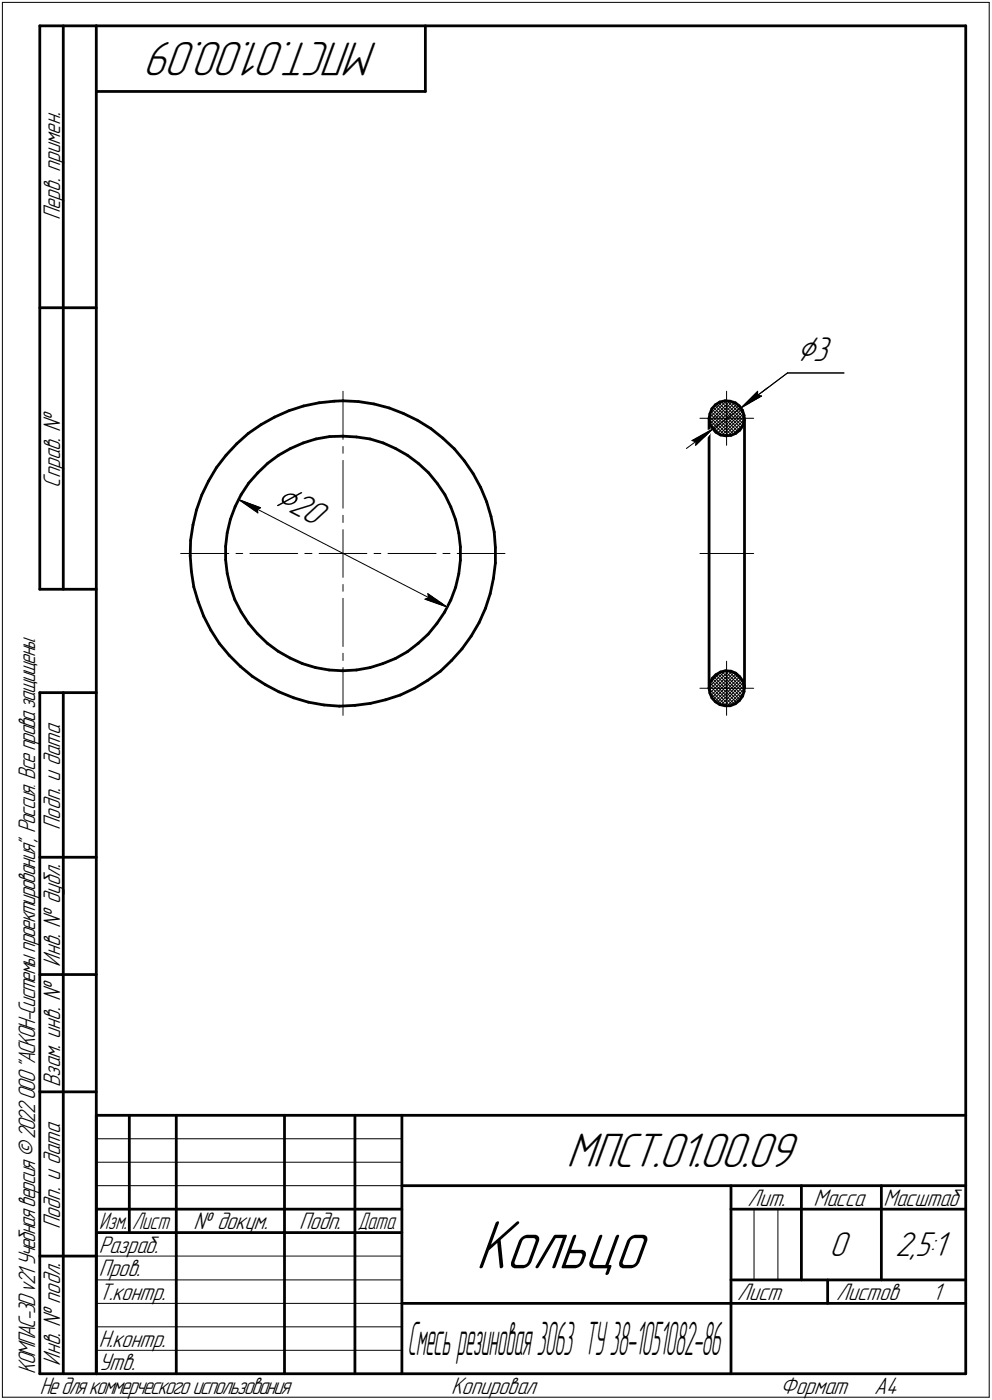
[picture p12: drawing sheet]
<svg xmlns="http://www.w3.org/2000/svg" width="211mm" height="298mm" viewBox="0 0 211 298" stroke-linecap="round" stroke-linejoin="round" font-family="sans-serif">
<defs><g id="words">
<text font-size="15.6" x="101.2" y="270.1">Кольцо</text>
<g font-size="10.9">
<text x="80.5" y="9" transform="rotate(-180 80.5 9)">МПСТ.01.00.09</text>
<text x="120.5" y="248.5">МПСТ.01.00.09</text>
</g>
<g font-size="10.4">
<text x="86.7" y="288.5">С</text>
<text x="88.5" y="288.5">месьрезиновая3063 ТУ38-1051082-86</text>
</g>
<g font-size="8.5">
<text x="169.5" y="76.9">Ç3</text>
<text x="58.1" y="107.3" transform="rotate(27 58.1 107.3)">Ç20</text>
</g>
<g font-size="7.8">
<text x="176.5" y="267.5">0</text>
<text x="190.5" y="267.5">2,5:1</text>
</g>
<g font-size="5.4">
<text x="12.8" y="46.9" transform="rotate(-90 12.8 46.9)">Перв. примен.</text>
<text x="12.8" y="103.8" transform="rotate(-90 12.8 103.8)">Справ. №</text>
<text x="12.8" y="176.7" transform="rotate(-90 12.8 176.7)">Подп. и дата</text>
<text x="12.8" y="205.8" transform="rotate(-90 12.8 205.8)">Инв. № дубл.</text>
<text x="12.8" y="231.6" transform="rotate(-90 12.8 231.6)">Взам. инв. №</text>
<text x="159.1" y="256.8">Лит.</text>
<text x="173.1" y="256.8">Масса</text>
<text x="188" y="256.8">Масштаб</text>
<text x="12.8" y="261.7" transform="rotate(-90 12.8 261.7)">Подп. и дата</text>
<text x="41.2" y="261.8">№ докум.</text>
<text x="63.6" y="261.8">Подп.</text>
<text x="21" y="266.8">Разраб.</text>
<text x="21" y="271.8">Пров.</text>
<text x="21" y="276.8">Т.контр.</text>
<text x="156.9" y="276.8">Лист</text>
<text x="177.9" y="276.8">Листов</text>
<text x="198.4" y="276.8">1</text>
<text x="21" y="286.8">Н.контр.</text>
<text x="7.5" y="292.5" transform="rotate(-90 7.5 292.5)">КОМПАС-3Dv21 Учебнаяверсия©2022ООО&quot;АСКОН-Системыпроектирования&quot;, Россия. Всеправазащищены.</text>
<text x="12.8" y="290.8" transform="rotate(-90 12.8 290.8)">Инв. № подл.</text>
<text x="21" y="291.8">Утв.</text>
<text x="8.5" y="296.7">Недлякоммерческогоиспользования</text>
<text x="96" y="296.8">Копировал</text>
<text x="166" y="296.8">Формат</text>
<text x="186" y="296.8">A4</text>
</g>
<g font-size="5.3">
<text x="21.1" y="261.8">Изм.</text>
<text x="28.1" y="261.8">Лист</text>
<text x="76.1" y="261.8">Дата</text>
</g>
</g></defs>
<g fill="none" stroke="#000" stroke-width=".59">
<path d="M8.5 5.5v120zM8.5 5.5h12zM13.5 5.5v120zM20.5 5.5v287zM20.5 5.5h185zM20.5 19.5h70zM90.5 5.5v14zM205.5 5.5v287zM8.5 65.5h12zM46.1 99.6l-1.7 2.8zM48.1 96.9l-2 2.7zM50.4 94.5l-2.3 2.4z"/>
<path d="M50.4 94.5l2.4-2.2zM52.8 92.3l2.7-1.9zM55.5 90.4l2.9-1.6zM57 98.6l2.3-1.7zM58.4 88.8l3.1-1.3zM59.3 96.9l2.5-1.4zM61.5 87.5l3.1-1.1zM61.8 95.5l2.7-1.2zM64.5 94.3l2.7-.8zM64.6 86.4l3.3-.6zM67.2 93.5l2.9-.5zM67.9 85.8l3.2-.4z"/>
<path d="M70.1 93l2.9-.1zM71.1 85.4l1.9-.1zM73 85.3l3.3 .2zM73 92.9l2.9 .1zM75.9 93l2.8 .5zM76.3 85.5l3.3 .5zM78.7 93.5l2.8 .8zM79.6 86l3.2 .9zM81.5 94.3l2.7 1.2zM82.8 86.9l3.1 1.2zM84.2 95.5l2.5 1.4zM85.9 88.1l2.9 1.4z"/>
<path d="M86.7 96.9l2.4 1.8zM88.8 89.5l2.9 1.8zM89.1 98.7l2.1 2zM91.7 91.3l2.5 2zM94.2 93.3l2.5 2.3zM96.7 95.6l2.1 2.5zM98.8 98.1l1.9 2.7zM150.9 89.1l.1 1.1zM150.9 89.1v57.5zM151 90.2l.6 1zM151 88.1l-.1 1zM151.5 87l-.5 1.1z"/>
<path d="M151.6 91.2l.7 .8zM152.2 86.2l1-.6zM152.2 86.2l-.7 .8zM152.3 92l1 .6zM153.2 85.6l1.1-.3zM153.3 92.6l1 .2zM154.3 85.3l1.1 .1zM154.3 92.8l1.2-.1zM155.4 85.4l1.1 .4zM155.5 92.7l1-.4zM156.5 85.8l.8 .6zM156.5 92.3l.9-.7z"/>
<path d="M157.3 86.4l.7 1zM158 87.4l.3 1.1zM158.1 90.7l-.7 .9zM158.3 89.6l-.2 1.1zM158.3 88.5v1.1zM158.4 89.1v57.5zM40.5 118.4l.2 3.3zM40.6 115.1l-.1 3.3zM41.1 111.8l-.5 3.3zM41.8 108.5l-.7 3.3zM42.9 105.4l-1.1 3.1zM44.4 102.4l-1.5 3z"/>
<path d="M48 119.2l.3 2.9zM48 116.3v2.9zM48.3 113.5l-.3 2.8zM49 110.6l-.7 2.9zM50 107.9l-1 2.7zM51.3 105.3l-1.3 2.6zM52.9 102.9l-1.6 2.4zM54.9 100.7l-2 2.2zM54.9 100.7l2.1-2.1zM91.2 100.7l1.8 2.3zM93 103l1.7 2.3zM94.7 105.3l1.2 2.6z"/>
<path d="M95.9 107.9l1 2.8zM96.9 110.7l.7 2.8zM97.6 113.5l.4 2.9zM98 116.4v2.9zM98 119.3l-.4 2.9zM100.7 100.8l1.6 3zM102.3 103.8l1.2 3zM103.5 106.8l1 3.2zM104.5 110l.7 3.3zM105.2 113.3l.2 3.3zM105.4 116.6v3.3zM105.4 119.9l-.4 3.3z"/>
<path d="M8.5 125.5h12zM40.7 121.7l.5 3.3zM41.2 125l1 3.1zM42.2 128.1l1.1 3.1zM43.3 131.2l1.6 3zM44.9 134.2l1.8 2.8zM46.7 137l2.1 2.5zM48.3 122.1l.7 2.9zM48.8 139.5l2.3 2.4zM49 125l1 2.7zM50 127.7l1.3 2.6zM51.3 130.3l1.6 2.5z"/>
<path d="M52.9 132.8l1.9 2.2zM54.8 135l2.1 2zM56.9 137l2.3 1.7zM59.2 138.7l2.5 1.4zM86.7 138.8l2.3-1.8zM89 137l2.1-2zM93 132.8l-1.9 2.2zM94.6 130.4l-1.6 2.4zM95.9 127.8l-1.3 2.6zM96.9 125.1l-1 2.7zM97.6 122.2l-.7 2.9zM98.3 138.2l-2.2 2.4z"/>
<path d="M100.2 135.5l-1.9 2.7zM101.9 132.6l-1.7 2.9zM103.3 129.5l-1.4 3.1zM104.3 126.4l-1 3.1zM105 123.2l-.7 3.2zM8.5 147.5v145zM8.5 147.5h12zM13.5 147.5v145zM51.1 141.9l2.6 2.1zM53.7 144l2.8 1.8zM56.5 145.8l2.9 1.5zM59.4 147.3l3.1 1.3z"/>
<path d="M61.7 140.1l2.6 1.2zM62.5 148.6l3.1 .9zM64.3 141.3l2.8 .9zM65.6 149.5l3.3 .6zM67.1 142.2l2.9 .5zM68.9 150.1l3.3 .3zM70 142.7l2.9 .1zM72.2 150.4l3.3-.2zM72.9 142.8l3-.1zM75.5 150.2l3.3-.4zM75.9 142.7l2.8-.5zM78.7 142.2l2.7-.9z"/>
<path d="M78.8 149.8l3.2-.8zM81.4 141.3l2.8-1.1zM82 149l3.2-1zM84.2 140.2l2.5-1.4zM85.2 148l3-1.4zM88.2 146.6l2.8-1.7zM91 144.9l2.7-2zM93.7 142.9l2.4-2.3zM150.9 146.6l.1 1zM151 145.5l-.1 1.1zM151 147.6l.5 1zM151.5 148.6l.7 .8z"/>
<path d="M151.6 144.4l-.6 1.1zM151.6 144.4l.7-.7zM152.2 149.4l1 .6zM152.3 143.7l1-.6zM153.2 150l1.1 .3zM153.3 143.1l1-.3zM154.3 150.3h1.1zM154.3 142.8l1.2 .1zM155.4 150.3l1.1-.4zM155.5 142.9l1 .4zM156.5 149.9l.8-.7zM156.5 143.3l.9 .8z"/>
<path d="M157.4 144.1l.7 .9zM158 148.3l-.7 .9zM158.1 145l.2 1zM158.3 146v1.2zM158.3 147.2l-.3 1.1zM8.5 182.5h12zM8.5 207.5h12zM8.5 232.5h12zM20.5 237.5h185zM20.5 237.5v55zM27.5 237.5v25zM37.5 237.5v55z"/>
<path d="M60.5 237.5v55zM75.5 237.5v55zM85.5 237.5v55zM20.5 257.5h65zM85.5 252.5h120zM155.5 252.5v40zM155.5 257.5h15zM170.5 252.5v20zM170.5 257.5h35zM187.5 252.5v20zM8.5 267.5h12zM20.5 262.5h65z"/>
<path d="M85.5 277.5h70zM155.5 277.5h50zM155.5 272.5h50zM176.1 272.5v5zM8.5 292.5h12zM20.5 292.5h185z"/>
</g>
<g fill="none" stroke="#000" stroke-width=".21">
<path d="M.5 .5v297zM.5 .5h210zM210.5 .5v297zM167.6 79.4h12zM73 83.3v10.3zM73 95.1v1.4zM73 98v10.2zM146 95.5l5.6-4.1zM147.2 93.8l4.4-2.4zM147.2 93.8l.9 .3zM148 94.8l3.6-3.4zM148.1 94.1l-.1 .7z"/>
<path d="M148.9 89.1h5.7zM150.9 89.1l3.7-3.8zM150.9 88.6l4.2 4.2zM150.9 89.3l3.4 3.5zM151 89.7l4.3-4.3zM151 88.2l2.8-2.8zM151 90.3l4.9-4.8zM151 88.1l4.7 4.6zM151 90.3l2.5 2.3zM151.2 87.5l5 5zM151.3 90.8l5-5zM151.5 87l1.1-1.1z"/>
<path d="M151.5 87.1l5.1 5.2zM151.6 91.2l5.2-5.2zM151.6 91.4l6-4.5zM151.7 86.7l5.4 5.2zM151.9 91.6l5.2-5.2zM152.1 86.4l5.3 5.2zM152.2 91.9l5.3-5.2zM152.5 86l5.2 5.2zM152.7 92.3l5.1-5.2zM152.9 85.8l5.1 5zM153.4 85.5l4.8 4.8zM153.6 92.7l4.6-4.6z"/>
<path d="M154 85.4l4.3 4.3zM154.2 92.8l4.1-4.2zM154.6 89.1h5.8zM154.6 89.1v5.7zM154.6 83.3v5.8zM154.7 85.3l3.7 3.8zM154.9 92.8l3.5-3.5zM155.4 85.4l2.9 2.8zM155.8 92.6l2.4-2.3zM156.7 85.9l1.1 1.1zM157.6 86.9l10-7.5zM157.6 86.9l4.5-2.6z"/>
<path d="M157.6 86.9l5.6-4.3zM158.1 87.5l-5 5zM161.2 84.2l.9 .1zM161.2 83.3v.9zM161.2 83.3l-3.6 3.6zM38.4 117.9h10.3zM50.2 117.9h1.4zM50.7 106.3l4.8 1.8zM50.7 106.3l4.2 2.9zM50.7 106.3l44.5 23zM53.2 117.9h10.1zM54.8 108.5l.7-.4z"/>
<path d="M54.8 108.5l.1 .7zM64.9 117.9h1.5zM67.9 117.9h5.1zM73 117.9h5.1zM73 117.9v5zM73 109.7v1.6zM73 112.8v5.1zM79.6 117.9h1.4zM82.5 117.9h10.3zM94.2 117.9h1.6zM97.3 117.9h10.1zM148.9 117.9h11.5z"/>
<path d="M73 139.1v1.5zM73 127.4v10.3zM73 124.5v1.4zM90.4 127.6l4.8 1.7zM90.4 127.6l.8-.3zM91 126.4l.2 .9zM91 126.4l4.2 2.9zM73 142.2v10.1zM148.9 146.6h5.7zM150.9 147l4.2-4.2zM150.9 146.3l3.4-3.5zM150.9 146.6l3.7 3.8z"/>
<path d="M151 146l4.3 4.3zM151 147.4l2.8 2.9zM151 147.6l4.7-4.6zM151 145.5l2.5-2.5zM151 145.4l4.9 4.7zM151.2 148.2l5-5zM151.3 144.9l5 5zM151.5 148.7l1.1 1zM151.6 144.4l5.2 5.3zM151.7 149l5.4-5.3zM151.9 144.1l5.2 5.3zM152.1 149.4l5.3-5.3z"/>
<path d="M152.2 143.7l5.3 5.3zM152.5 149.7l5.2-5.3zM152.7 143.4l5.1 5.2zM152.9 149.9l5.1-5zM153.1 143.2l5 5zM153.4 150.1l4.8-4.7zM153.6 143l4.6 4.6zM154 150.3l4.3-4.3zM154.2 142.8l4.1 4.2zM154.6 146.6h5.8zM154.6 146.6v5.7zM154.6 140.8v5.8z"/>
<path d="M154.7 150.4l3.7-3.8zM154.9 142.8l3.5 3.5zM155.4 150.3l2.9-2.9zM155.8 143l2.4 2.5zM156.6 143.4l-5.1 5.2zM156.7 149.7l1.1-1zM20.5 247.5h65zM20.5 252.5h65zM20.5 242.5h65zM160.4 257.5v15zM165.5 257.5v15zM20.5 267.5h65z"/>
<path d="M20.5 272.5h65zM20.5 277.5h65zM.5 297.5h210zM20.5 282.5h65zM20.5 287.5h65z"/>
</g>
<g fill="#fff" stroke="#fff" stroke-width=".21">
<path d="M90.8 125.7h.2zM90.8 125.8h.3zM90.8 125.9h.5zM90.7 126h.7zM90.7 126.1h.7zM90.6 126.2h1zM90.6 126.2h1.1zM90.5 126.3h1.4zM90.5 126.4h1.4zM90.4 126.5h1.6zM90.4 126.6h1.8zM90.3 126.7h2zM90.3 126.7h2.1zM90.3 126.8h2.2zM90.3 126.9h2.3zM90.2 127h2.6zM90.2 127.1h2.7zM90.1 127.2h2.9zM90.1 127.3h3zM90 127.3h3.2zM90 127.4h3.4zM89.9 127.5h3.6zM89.9 127.6h3.7zM89.8 127.7h3.9zM89.8 127.8h4zM89.7 127.8h4.2zM90 127.9h4zM90.3 128h3.8zM90.5 128.1h3.6zM90.7 128.2h3.5zM90.9 128.3h3.4zM91.2 128.4h3.2zM91.4 128.4h3.1zM91.6 128.5h3zM91.9 128.6h2.7zM92.1 128.7h2.6zM92.4 128.8h2.3zM92.5 128.9h2.3zM92.8 128.9h2.1zM93 129h2zM93.2 129.1h1.9zM94.2 129.2h1z"/>
<path d="M50.8 106.4h.9zM50.9 106.5h1.8zM51 106.6h1.9zM51.1 106.7h2.1zM51.1 106.8h2.3zM51.1 106.8h2.6zM51.2 106.9h2.6zM51.3 107h2.8zM51.4 107.1h3zM51.5 107.2h3.1zM51.6 107.3h3.3zM51.6 107.4h3.4zM51.6 107.4h3.7zM51.7 107.5h3.8zM51.8 107.6h4zM51.9 107.7h4.1zM52 107.8h4.2zM52 107.9h4.2zM52.2 107.9h3.9zM52.2 108h3.9zM52.4 108.1h3.6zM52.5 108.2h3.5zM52.7 108.3h3.3zM52.7 108.4h3.3zM52.9 108.5h3zM53 108.5h2.9zM53.1 108.6h2.7zM53.3 108.7h2.5zM53.3 108.8h2.4zM53.5 108.9h2.1zM53.6 109h2zM53.8 109.1h1.7zM53.8 109.1h1.7zM54 109.2h1.5zM54.1 109.3h1.4zM54.2 109.4h1.2zM54.4 109.5h1zM54.4 109.6h.9zM54.6 109.6h.7zM54.7 109.7h.5zM54.9 109.8h.3zM54.9 109.9h.2z"/>
<path d="M60.7 102.3h.2zM60.6 102.4h.4zM60.6 102.4h.6zM60.5 102.5h.9zM60.5 102.6h1.1zM60.5 102.7h1.2zM60.5 102.8h1.4zM60.4 102.9h1.7zM60.4 103h1.8zM60.3 103h2.1zM60.3 103.1h2.3zM60.2 103.2h2.5zM60.2 103.3h2.7zM60.1 103.4h3zM60.1 103.5h3.1zM60 103.5h3.3zM60 103.6h3.5zM59.9 103.7h3.8zM59.9 103.8h3.9zM59.9 103.9h4.1zM59.9 104h4.3zM59.8 104.1h4.5zM59.8 104.1h4.7zM59.7 104.2h5zM59.7 104.3h5.2zM59.6 104.4h5.4zM59.6 104.5h5.6zM59.5 104.6h5.9zM59.5 104.6h6zM59.4 104.7h6.3zM59.4 104.8h6.5zM59.4 104.9h6.6zM59.4 105h6.7zM59.3 105.1h7zM59.3 105.2h7.2zM59.2 105.2h7.4zM59.2 105.3h7.6zM59.1 105.4h7.9zM59.1 105.5h8zM59 105.6h8.3zM59 105.7h8.5zM58.9 105.7h8.7zM58.9 105.8h8.9zM58.8 105.9h9.2zM58.8 106h9.4zM58.8 106.1h9.5zM58.8 106.2h9.7zM58.7 106.3h9.9zM58.7 106.3h10zM58.6 106.4h10.3zM58.6 106.5h10.5zM58.5 106.6h10.8zM58.5 106.7h10.9zM58.4 106.8h11.2zM58.4 106.8h11.4zM58.3 106.9h11.6zM58.3 107h11.8zM58.3 107.1h12zM58.3 107.2h12.1zM58.2 107.3h12.4zM58.2 107.4h12.6zM58.1 107.4h12.9zM58.1 107.5h12.9zM58 107.6h13zM58 107.7h13zM57.9 107.8h13.1zM57.9 107.9h13zM57.8 107.9h13.1zM57.8 108h13zM57.7 108.1h13.1zM57.7 108.2h13zM57.7 108.3h13zM57.7 108.4h12.9zM57.6 108.5h13zM57.6 108.5h12.9zM57.5 108.6h13zM57.4 108.7h13zM57.6 108.8h12.8zM57.7 108.9h12.7zM57.9 109h12.5zM58.1 109.1h12.2zM58.3 109.1h11.9zM58.4 109.2h11.8zM58.6 109.3h11.5zM58.8 109.4h11.3zM58.9 109.5h11.1zM59.1 109.6h10.9zM59.3 109.6h10.6zM59.4 109.7h10.5zM59.6 109.8h10.2zM59.8 109.9h10zM59.9 110h9.9zM60.1 110.1h9.7zM60.3 110.2h9.4zM60.5 110.2h9.2zM60.6 110.3h9zM60.8 110.4h8.8zM60.9 110.5h8.6zM61 110.6h8.5zM61.2 110.7h8.2zM61.4 110.7h7.9zM61.6 110.8h7.7zM61.7 110.9h7.6zM61.9 111h7.4zM62.1 111.1h7.1zM62.2 111.2h7zM62.4 111.3h6.7zM62.6 111.3h6.5zM62.7 111.4h6.3zM62.9 111.5h6.1zM63.1 111.6h5.8zM63.2 111.7h5.7zM63.4 111.8h5.4zM63.6 111.8h5.2zM63.8 111.9h4.9zM63.9 112h4.8zM64.1 112.1h4.6zM64.3 112.2h4.4zM64.3 112.3h4.3zM64.5 112.4h4zM64.7 112.4h3.8zM64.9 112.5h3.5zM65 112.6h3.4zM65.2 112.7h3.1zM65.4 112.8h2.9zM65.5 112.9h2.7zM65.7 112.9h2.5zM65.9 113h2.3zM66 113.1h2.2zM66.2 113.2h1.9zM66.4 113.3h1.7zM66.5 113.4h1.5zM66.7 113.5h1.3zM66.9 113.5h1zM67.1 113.6h.8zM67.2 113.7h.6zM67.4 113.8h.4zM67.6 113.9h.1z"/>
<path d="M151.3 91.4h.3zM151 91.5h.6zM150.5 91.6h1.1zM150.2 91.7h1.3zM149.8 91.8h1.6zM149.7 91.9h1.7zM149.5 91.9h1.8zM149.4 92h1.8zM149.2 92.1h2zM149.1 92.2h2zM148.9 92.3h2.2zM148.8 92.4h2.2zM148.6 92.5h2.4zM148.5 92.5h2.5zM148.3 92.6h2.6zM148.2 92.7h2.6zM148 92.8h2.8zM147.8 92.9h2.9zM147.7 93h2.9zM147.6 93h2.9zM147.4 93.1h3.1zM147.2 93.2h3.2zM147.2 93.3h3.1zM147 93.4h3.2zM146.8 93.5h3.3zM146.6 93.6h3.4zM146.5 93.6h3.4zM146.6 93.7h3.3zM146.6 93.8h3.2zM146.7 93.9h3zM146.7 94h2.9zM146.8 94.1h2.7zM146.9 94.1h2.5zM147 94.2h2.4zM147 94.3h2.3zM147.1 94.4h2.1zM147.2 94.5h1.9zM147.2 94.6h1.8zM147.2 94.7h1.7zM147.3 94.7h1.5zM147.4 94.8h1.4zM147.5 94.9h1.2zM147.6 95h1zM147.7 95.1h.8zM147.7 95.2h.7zM147.7 95.2h.6zM147.8 95.3h.5zM147.9 95.4h.3z"/>
<path d="M161.2 82.6h.2zM161.1 82.7h.4zM161 82.8h.5zM161 82.9h.5zM160.9 83h.7zM160.8 83.1h.9zM160.7 83.1h1.1zM160.6 83.2h1.2zM160.5 83.3h1.4zM160.4 83.4h1.6zM160.4 83.5h1.7zM160.3 83.6h1.8zM160.2 83.7h1.9zM160.1 83.7h2.1zM160 83.8h2.3zM159.9 83.9h2.5zM159.9 84h2.6zM159.8 84.1h2.7zM159.7 84.2h2.9zM159.6 84.2h3zM159.5 84.3h3.2zM159.4 84.4h3.4zM159.3 84.5h3.5zM159.3 84.6h3.4zM159.2 84.7h3.4zM159.1 84.8h3.3zM159 84.8h3.2zM158.9 84.9h3.2zM158.8 85h3.2zM158.7 85.1h3.1zM158.6 85.2h3zM158.6 85.3h2.9zM158.5 85.3h2.9zM158.5 85.4h2.7zM158.4 85.5h2.6zM158.4 85.6h2.5zM158.3 85.7h2.5zM158.3 85.8h2.3zM158.2 85.9h2.2zM158.2 85.9h2.1zM158.2 86h2zM158.1 86.1h1.9zM158.1 86.2h1.8zM158 86.3h1.7zM158 86.4h1.5zM157.9 86.4h1.4zM157.9 86.5h1zM157.8 86.6h.8zM157.8 86.7h.5zM157.7 86.8h.3z"/>
<path d="M169.5 71.2h8zM169.5 71.3h8zM169.5 71.4h8zM169.5 71.5h8zM169.5 71.5h8zM169.5 71.6h8zM169.5 71.7h8zM169.5 71.8h8zM169.5 71.9h8zM169.5 72h8zM169.5 72.1h8zM169.5 72.1h8zM169.5 72.2h8zM169.5 72.3h8zM169.5 72.4h8zM169.5 72.5h8zM169.5 72.6h8zM169.5 72.6h8zM169.5 72.7h8zM169.5 72.8h8zM169.5 72.9h8zM169.5 73h8zM169.5 73.1h8zM169.5 73.2h8zM169.5 73.2h8zM169.5 73.3h8zM169.5 73.4h8zM169.5 73.5h8zM169.5 73.6h8zM169.5 73.7h8zM169.5 73.7h8zM169.5 73.8h8zM169.5 73.9h8zM169.5 74h8zM169.5 74.1h8zM169.5 74.2h8zM169.5 74.3h8zM169.5 74.3h8zM169.5 74.4h8zM169.5 74.5h8zM169.5 74.6h8zM169.5 74.7h8zM169.5 74.8h8zM169.5 74.8h8zM169.5 74.9h8zM169.5 75h8zM169.5 75.1h8zM169.5 75.2h8zM169.5 75.3h8zM169.5 75.4h8zM169.5 75.4h8zM169.5 75.5h8zM169.5 75.6h8zM169.5 75.7h8zM169.5 75.8h8zM169.5 75.9h8zM169.5 75.9h8zM169.5 76h8zM169.5 76.1h8zM169.5 76.2h8zM169.5 76.3h8zM169.5 76.4h8zM169.5 76.5h8zM169.5 76.5h8zM169.5 76.6h8zM169.5 76.7h8zM169.5 76.8h8zM169.5 76.9h8zM169.5 77h8zM169.5 77h8zM169.5 77.1h8zM169.5 77.2h8zM169.5 77.3h8zM169.5 77.4h8zM169.5 77.5h8zM169.5 77.6h8zM169.5 77.6h8zM169.5 77.7h8zM169.5 77.8h8zM169.5 77.9h8zM169.5 78h8zM169.5 78.1h8zM169.5 78.1h8zM169.5 78.2h8zM169.5 78.3h8z"/>
</g>
<g fill="#000" stroke="#000" stroke-width=".21">
<path d="M150.9 91.9h.1zM150.8 92h.2zM150.7 92.1h.2zM150.5 92.2h.3zM150.5 92.3h.2zM150.4 92.4h.2zM150.2 92.5h.3zM150.1 92.5h.4zM150 92.6h.4zM149.9 92.7h.4zM149.8 92.8h.4zM149.7 92.9h.4zM149.6 93h.4zM149.4 93h.5zM149.4 93.1h.4zM149.3 93.2h.4zM149.1 93.3h.5zM149 93.4h.5zM148.9 93.5h.5zM148.8 93.6h.6zM148.7 93.6h.6zM148.6 93.7h.6zM148.4 93.8h.7zM148.3 93.9h.7zM148.3 94h.6zM148.1 94.1h.7zM148.1 94.1h.7zM148.1 94.2h.6zM148.1 94.3h.5zM148.1 94.4h.4zM148.1 94.5h.3zM148.1 94.6h.2zM148.1 94.7h.2z"/>
<path d="M151.2 91.6h.2zM151 91.7h.2zM151 91.8h.1zM150.8 91.9h.2zM150.6 91.9h.3zM150.5 92h.3zM150.3 92.1h.4zM150.2 92.2h.3zM150 92.3h.5zM149.9 92.4h.5zM149.7 92.5h.5zM149.5 92.5h.6zM149.4 92.6h.6zM149.3 92.7h.6zM149.1 92.8h.7zM148.9 92.9h.8zM148.8 93h.8zM148.7 93h.7zM148.5 93.1h.9zM148.3 93.2h1zM148.2 93.3h.9zM148 93.4h1zM147.9 93.5h1zM147.7 93.6h1.1zM147.6 93.6h1.1zM147.4 93.7h1.2zM147.2 93.8h1.2zM147.6 93.9h.7zM147.8 94h.5z"/>
<path d="M161.1 84.2h.5zM161 84.3h1.1zM161 84.4h1zM160.8 84.5h1zM160.7 84.6h.9zM160.6 84.7h.9zM160.4 84.8h1zM160.4 84.8h.8zM160.3 84.9h.7zM160.1 85h.9zM160 85.1h.8zM159.9 85.2h.7zM159.8 85.3h.6zM159.7 85.3h.7zM159.6 85.4h.6zM159.4 85.5h.6zM159.3 85.6h.6zM159.3 85.7h.5zM159.2 85.8h.4zM159 85.9h.4zM158.9 85.9h.4zM158.8 86h.4zM158.7 86.1h.3zM158.6 86.2h.2zM158.5 86.3h.2zM158.3 86.4h.3zM158.2 86.4h.2zM158 86.6h.2z"/>
<path d="M161 83.5h.2zM161 83.6h.2zM160.9 83.7h.3zM160.8 83.7h.4zM160.7 83.8h.5zM160.6 83.9h.6zM160.5 84h.7zM160.4 84.1h.8zM160.4 84.2h.8zM160.3 84.2h.8zM160.2 84.3h.8zM160.1 84.4h.9zM160 84.5h.8zM159.9 84.6h.8zM159.9 84.7h.7zM159.8 84.8h.6zM159.7 84.8h.7zM159.6 84.9h.7zM159.5 85h.6zM159.4 85.1h.6zM159.3 85.2h.6zM159.3 85.3h.5zM159.2 85.3h.5zM159.1 85.4h.5zM159 85.5h.4zM158.9 85.6h.4zM158.8 85.7h.5zM158.7 85.8h.5zM158.7 85.9h.3zM158.6 85.9h.3zM158.5 86h.3zM158.4 86.1h.3zM158.3 86.2h.3zM158.2 86.3h.3zM158.2 86.4h.1zM158.1 86.4h.1zM158 86.5h.2z"/>
<path d="M51.1 106.5h.1zM51.2 106.6h.2zM51.4 106.7h.2zM51.6 106.8h.3zM51.7 106.8h.4zM51.9 106.9h.4zM52.1 107h.5zM52.2 107.1h.5zM52.4 107.2h.6zM52.6 107.3h.7zM52.7 107.4h.7zM52.8 107.4h.9zM53 107.5h.9zM53.2 107.6h.9zM53.3 107.7h1.1zM53.5 107.8h1.1zM53.7 107.9h1.1zM53.8 107.9h1.2zM54 108h1.3zM54.2 108.1h1.3zM54.4 108.2h.9zM54.5 108.3h.6zM54.7 108.4h.2z"/>
<path d="M51.2 106.7h.2zM51.4 106.8h.2zM51.5 106.8h.2zM51.6 106.9h.3zM51.7 107h.4zM51.8 107.1h.4zM52 107.2h.4zM52.1 107.3h.5zM52.2 107.4h.5zM52.3 107.4h.5zM52.5 107.5h.5zM52.6 107.6h.6zM52.7 107.7h.6zM52.8 107.8h.7zM52.9 107.9h.8zM53.1 107.9h.7zM53.2 108h.8zM53.3 108.1h.9zM53.4 108.2h1zM53.6 108.3h.9zM53.7 108.4h1zM53.8 108.5h1zM53.9 108.5h1zM54 108.6h.9zM54.2 108.7h.7zM54.3 108.8h.6zM54.4 108.9h.5zM54.5 109h.4zM54.7 109.1h.2z"/>
<path d="M91 127.3h.4zM90.8 127.4h.7zM90.7 127.5h1zM90.4 127.6h1.5zM90.7 127.7h1.3zM90.9 127.8h1.3zM91.2 127.8h1.2zM91.4 127.9h1.1zM91.6 128h1.1zM91.9 128.1h1zM92.1 128.2h.9zM92.4 128.3h.8zM92.6 128.4h.8zM92.8 128.4h.8zM93 128.5h.7zM93.3 128.6h.6zM93.6 128.7h.5zM93.8 128.8h.4zM94 128.9h.4zM94.2 128.9h.4zM94.5 129h.2zM94.7 129.1h.2z"/>
<path d="M91.1 126.6h.2zM91.1 126.7h.3zM91.1 126.7h.4zM91.1 126.8h.6zM91.2 126.9h.6zM91.2 127h.7zM91.2 127.1h.8zM91.2 127.2h.9zM91.2 127.3h1.1zM91.4 127.3h1zM91.5 127.4h1zM91.7 127.5h.9zM91.9 127.6h.9zM92 127.7h.9zM92.2 127.8h.8zM92.4 127.8h.7zM92.5 127.9h.7zM92.7 128h.7zM92.9 128.1h.6zM93 128.2h.6zM93.2 128.3h.5zM93.4 128.4h.5zM93.6 128.4h.4zM93.7 128.5h.4zM93.9 128.6h.3zM94.1 128.7h.2zM94.2 128.8h.3zM94.4 128.9h.2zM94.6 128.9h.1z"/>
</g>
<use href="#words"/>
</svg>
